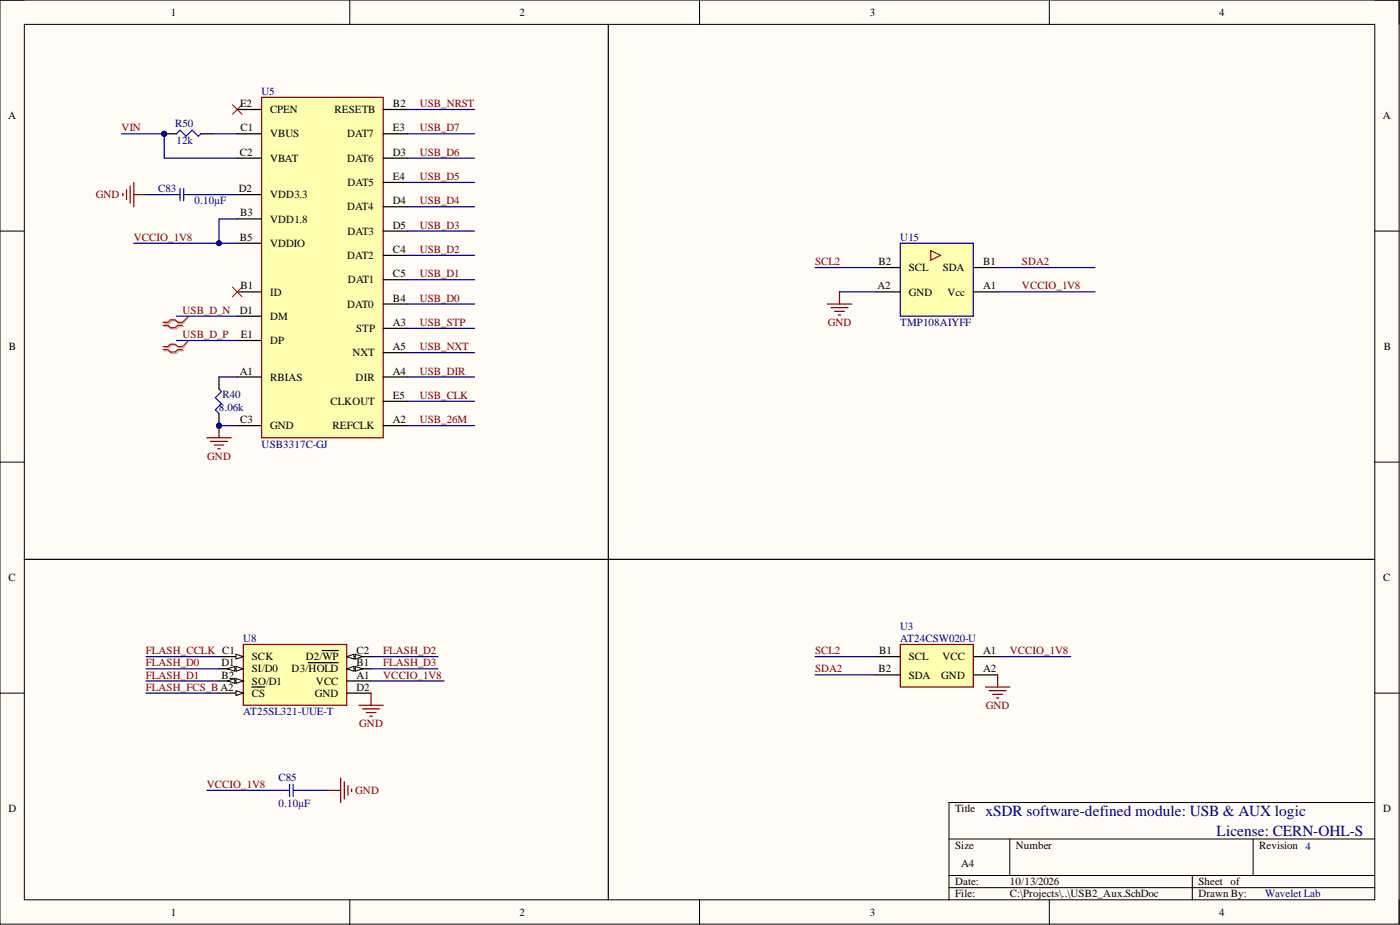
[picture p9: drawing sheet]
<svg xmlns="http://www.w3.org/2000/svg" width="292mm" height="193mm" viewBox="0 0 292 193" stroke-linecap="round" stroke-linejoin="round" font-family="sans-serif">
<defs><g id="words">
<g font-size="3.2" fill="#000080">
<text x="205.6" y="170.3">xSDR software-defined module: USB &amp; AUX logic</text>
<text x="253.8" y="174.4">License: CERN-OHL-S</text>
</g>
<g font-size="2.3">
<text x="35.6" y="3.3">1</text>
<text x="108.4" y="3.3">2</text>
<text x="181.5" y="3.3">3</text>
<text x="254.3" y="3.3">4</text>
<text x="50.1" y="22.3">E2</text>
<text x="56.4" y="23.6">CPEN</text>
<text x="69.8" y="23.6">RESETB</text>
<text x="82" y="22.3">B2</text>
<text x="1.7" y="24.9">A</text>
<text x="50.2" y="27.4">C1</text>
<text x="56.4" y="28.7">VBUS</text>
<text x="72.4" y="28.7">DAT7</text>
<text x="82" y="27.4">E3</text>
<text x="288.5" y="24.9">A</text>
<text x="50" y="32.5">C2</text>
<text x="56.4" y="33.7">VBAT</text>
<text x="72.4" y="33.7">DAT6</text>
<text x="82" y="32.5">D3</text>
<text x="49.8" y="40.1">D2</text>
<text x="56.4" y="41.4">VDD3.3</text>
<text x="72.5" y="38.8">DAT5</text>
<text x="82" y="37.6">E4</text>
<text x="50.1" y="45.2">B3</text>
<text x="56.4" y="46.4">VDD1.8</text>
<text x="72.4" y="43.9">DAT4</text>
<text x="82" y="47.7">D5</text>
<text x="82" y="42.6">D4</text>
<text x="50" y="50.2">B5</text>
<text x="56.4" y="51.5">VDDIO</text>
<text x="72.5" y="49">DAT3</text>
<text x="82" y="52.8">C4</text>
<text x="72.4" y="54">DAT2</text>
<text x="72.6" y="59.1">DAT1</text>
<text x="82" y="57.8">C5</text>
<text x="183.3" y="55.3">B2</text>
<text x="189.6" y="56.6">SCL</text>
<text x="196.7" y="56.6">SDA</text>
<text x="205.1" y="55.3">B1</text>
<text x="50" y="65.5">D1</text>
<text x="50.2" y="60.4">B1</text>
<text x="56.4" y="61.7">ID</text>
<text x="72.4" y="64.2">DAT0</text>
<text x="82" y="62.9">B4</text>
<text x="183.1" y="60.4">A2</text>
<text x="189.6" y="61.7">GND</text>
<text x="197.7" y="61.7">Vcc</text>
<text x="205.1" y="60.4">A1</text>
<text x="50.3" y="70.5">E1</text>
<text x="56.4" y="66.7">DM</text>
<text x="56.4" y="71.8">DP</text>
<text x="74.3" y="69.3">STP</text>
<text x="82" y="68">A3</text>
<text x="1.9" y="73.1">B</text>
<text x="73.5" y="74.3">NXT</text>
<text x="82" y="73.1">A5</text>
<text x="288.7" y="73.1">B</text>
<text x="50" y="78.1">A1</text>
<text x="56.4" y="79.4">RBIAS</text>
<text x="74.2" y="79.4">DIR</text>
<text x="82" y="78.1">A4</text>
<text x="82" y="83.2">E5</text>
<text x="50.1" y="88.3">C3</text>
<text x="56.4" y="89.6">GND</text>
<text x="69" y="84.5">CLKOUT</text>
<text x="69.4" y="89.6">REFCLK</text>
<text x="82" y="88.3">A2</text>
<text x="1.8" y="121.3">C</text>
<text x="288.6" y="121.3">C</text>
<text x="52.5" y="137.7">SCK</text>
<text x="63.8" y="137.7">D2/WP</text>
<text x="74.4" y="136.5">C2</text>
<text x="183.4" y="136.5">B1</text>
<text x="189.6" y="137.7">SCL</text>
<text x="196.6" y="137.7">VCC</text>
<text x="205.1" y="136.5">A1</text>
<text x="46.2" y="139">D1</text>
<text x="46.2" y="141.6">B2</text>
<text x="52.5" y="140.3">SI/D0</text>
<text x="52.5" y="142.8">SO/D1</text>
<text x="60.8" y="140.3">D3/HOLD</text>
<text x="65.9" y="142.8">VCC</text>
<text x="74.4" y="139">B1</text>
<text x="74.4" y="141.6">A1</text>
<text x="183.3" y="140.3">B2</text>
<text x="189.6" y="141.6">SDA</text>
<text x="196.4" y="141.6">GND</text>
<text x="205.1" y="140.3">A2</text>
<text x="52.5" y="145.4">CS</text>
<text x="65.7" y="145.4">GND</text>
<text x="74.4" y="144.1">D2</text>
<text x="1.8" y="169.5">D</text>
<text x="199.3" y="169.5">Title</text>
<text x="288.6" y="169.5">D</text>
<text x="199.3" y="177.1">Size</text>
<text x="212" y="177.1">Number</text>
<text x="262.7" y="177.1">Revision 4</text>
<text x="199.3" y="184.7">Date:</text>
<text x="200.5" y="180.9">A4</text>
<text x="210.7" y="184.7">10/13/2026</text>
<text x="250" y="184.7">Sheet of</text>
<text x="35.6" y="191">1</text>
<text x="108.4" y="191">2</text>
<text x="181.5" y="191">3</text>
<text x="199.3" y="187.2">File:</text>
<text x="210.7" y="187.2">C:\Projects\..\USB2_Aux.SchDoc</text>
<text x="250" y="187.2">Drawn By:</text>
<text x="254.3" y="191">4</text>
</g>
<g font-size="2.3" fill="#000080">
<text x="54.6" y="19.8">U5</text>
<text x="36.6" y="26.4">R50</text>
<text x="36.8" y="29.9">12k</text>
<text x="33" y="40.1">C83</text>
<text x="40.6" y="42.6">0.10µF</text>
<text x="187.8" y="50.2">U15</text>
<text x="187.8" y="68">TMP108AIYFF</text>
<text x="46.5" y="83">R40</text>
<text x="45.7" y="85.7">8.06k</text>
<text x="54.6" y="93.4">USB3317C-GJ</text>
<text x="187.8" y="131.4">U3</text>
<text x="50.8" y="133.9">U8</text>
<text x="187.8" y="133.9">AT24CSW020-U</text>
<text x="50.8" y="149.2">AT25SL321-UUE-T</text>
<text x="58.1" y="162.9">C85</text>
<text x="58.1" y="168.4">0.10µF</text>
<text x="264" y="187.2">Wavelet Lab</text>
</g>
<g font-size="2.3" fill="#800000">
<text x="87.6" y="22.3">USB_NRST</text>
<text x="25.4" y="27.4">VIN</text>
<text x="87.6" y="27.4">USB_D7</text>
<text x="87.6" y="32.5">USB_D6</text>
<text x="20" y="41.4">GND</text>
<text x="87.6" y="37.6">USB_D5</text>
<text x="87.6" y="42.6">USB_D4</text>
<text x="87.6" y="47.7">USB_D3</text>
<text x="27.9" y="50.2">VCCIO_1V8</text>
<text x="87.6" y="52.8">USB_D2</text>
<text x="87.6" y="57.8">USB_D1</text>
<text x="170.1" y="55.3">SCL2</text>
<text x="213.2" y="55.3">SDA2</text>
<text x="38.1" y="65.5">USB_D_N</text>
<text x="87.6" y="62.9">USB_D0</text>
<text x="213.2" y="60.4">VCCIO_1V8</text>
<text x="38.1" y="70.5">USB_D_P</text>
<text x="87.6" y="68">USB_STP</text>
<text x="172.7" y="68">GND</text>
<text x="87.6" y="73.1">USB_NXT</text>
<text x="87.6" y="78.1">USB_DIR</text>
<text x="87.6" y="83.2">USB_CLK</text>
<text x="87.6" y="88.3">USB_26M</text>
<text x="43.2" y="95.9">GND</text>
<text x="30.5" y="136.5">FLASH_CCLK C1</text>
<text x="80" y="136.5">FLASH_D2</text>
<text x="170.1" y="136.5">SCL2</text>
<text x="210.7" y="136.5">VCCIO_1V8</text>
<text x="30.5" y="139">FLASH_D0</text>
<text x="30.5" y="141.6">FLASH_D1</text>
<text x="80" y="139">FLASH_D3</text>
<text x="80" y="141.6">VCCIO_1V8</text>
<text x="170.1" y="140.3">SDA2</text>
<text x="30.5" y="144.1">FLASH_FCS_B A2</text>
<text x="205.7" y="147.9">GND</text>
<text x="75" y="151.7">GND</text>
<text x="43.2" y="164.4">VCCIO_1V8</text>
<text x="74.1" y="165.6">GND</text>
</g>
</g></defs>
<path d="M0 0h291.9v192.8h-291.9z" fill-rule="evenodd" fill="#fffcf8"/>
<path d="M0 0h291.9v192.8h-291.9z" fill="none" stroke="#000" stroke-width=".21"/>
<path d="M5.1 5.1h281.7v182.6h-281.7z" fill-rule="evenodd" fill="#fffcf8"/>
<g fill="none" stroke="#000" stroke-width=".21">
<path d="M0 0h5.1M5.1 5.1h281.7v182.6h-281.7zM73 0v5.1M146 0v5.1M218.9 0v5.1M286.8 0h5.1v5.1M0 48.2h5.1M286.8 48.2h5.1M0 96.4h5.1M286.8 96.4h5.1M0 144.6h5.1M286.8 144.6h5.1"/>
<path d="M198 175h88.8M210.7 175v7.6M261.5 175v7.6M286.8 167.4h-88.8v20.3M73 187.7v5.1M146 187.7v5.1M198 182.6h88.8M198 185.2h88.8M218.9 187.7v5.1M248.8 182.6v5.1M291.9 187.7v5.1"/>
</g>
<path d="M187.8 50.7h15.3v15.3h-15.3z" fill-rule="evenodd" fill="#ffffb0"/>
<path d="M187.8 50.7h15.3v15.3h-15.3z" fill="none" stroke="#000080" stroke-width=".25"/>
<path d="M182.8 55.8h5M203.1 55.8h5.1M182.8 60.9h5M203.1 60.9h5.1" fill="none" stroke="#000" stroke-width=".25"/>
<path d="M194.2 52.3l2 1-2 1z" fill="none" stroke="#f00" stroke-width=".25"/>
<path d="M172.6 63.4h5.1M173.4 64.2h3.5M174.1 64.9h2.1M174.9 65.7h.5M175.2 60.9v2.5" fill="none" stroke="#800000" stroke-width=".25"/>
<path d="M187.8 134.4h15.3v8.9h-15.3z" fill-rule="evenodd" fill="#ffffb0"/>
<path d="M187.8 134.4h15.3v8.9h-15.3zM205.6 143.3h5.1M206.4 144.1h3.5M207.1 144.8h2.1M207.9 145.6h.5M208.2 140.8v2.5" fill="none" stroke="#800000" stroke-width=".25"/>
<path d="M182.8 137h5M203.1 137h5.1M182.8 140.8h5M203.1 140.8h5.1" fill="none" stroke="#000" stroke-width=".25"/>
<path d="M48.5 21.8l2 2.1M50.5 21.8l-2 2.1" fill="none" stroke="#f00" stroke-width=".21"/>
<path d="M54.6 20.3h25.4v71h-25.4z" fill-rule="evenodd" fill="#ffffb0"/>
<path d="M54.6 20.3h25.4v71h-25.4z" fill="none" stroke="#800000" stroke-width=".25"/>
<g fill="none" stroke="#000" stroke-width=".25">
<path d="M49.5 22.8h5.1M49.5 27.9h5.1M49.5 33h5.1M80 22.8h5M80 27.9h5M80 33h5M80 38.1h5M49.5 40.6h5.1M49.5 50.7h5.1M49.5 45.7h5.1M80 58.4h5M80 53.3h5"/>
<path d="M80 48.2h5M80 43.1h5M49.5 78.6h5.1M49.5 60.9h5.1M49.5 66h5.1M49.5 71h5.1M80 78.6h5M80 63.4h5M80 73.6h5M80 68.5h5M49.5 88.8h5.1M80 88.8h5"/>
<path d="M80 83.7h5"/>
</g>
<circle cx="34.3" cy="27.9" r=".51" fill="#000080"/>
<circle cx="34.3" cy="27.9" r=".51" fill="none" stroke="#000080" stroke-width=".21"/>
<path d="M34.3 27.9h2.5M41.9 27.9h2.5" fill="none" stroke="#000" stroke-width=".25"/>
<circle cx="34.3" cy="27.9" r=".51" fill="#000080"/>
<circle cx="34.3" cy="27.9" r=".51" fill="none" stroke="#000080" stroke-width=".21"/>
<path d="M36.8 27.9l.8-.7 1.2 1.2 1.3-1.2 1.3 1.2 .5-.5M37.6 39.3v2.6M38.3 39.3v2.6M35.5 40.6h2.1M38.3 40.6h2.3" fill="none" stroke="#00f" stroke-width=".25"/>
<path d="M26.4 39.6v2M27.2 38.8v3.6M27.9 38.1v5M25.6 40.3v.6M27.9 40.6h2.6" fill="none" stroke="#800000" stroke-width=".25"/>
<path d="M48.5 59.9l2 2M50.5 59.9l-2 2M39.3 71l-1.2 1.3M39.3 66l-1.2 1.2" fill="none" stroke="#f00" stroke-width=".21"/>
<path d="M34.3 68.1h1l.5 .5h1l.5-.5h1M34.3 67.5h1l.5-.5h1l.5 .5h1M34.3 73.2h1l.5 .5h1l.5-.5h1M34.3 72.6h1l.5-.5h1l.5 .5h1" fill="none" stroke="#d0a19e" stroke-width=".25"/>
<path d="M39.3 66l-1 1.5M39.3 71l-1 1.6" fill="none" stroke="#d0a19e" stroke-width=".21"/>
<path d="M34 67.9h1l.5 .5h1.1l.5-.5h1M34 67.2h1l.5-.5h1.1l.5 .5h1M34 72.9h1l.5 .5h1.1l.5-.5h1M34 72.3h1l.5-.5h1.1l.5 .5h1" fill="none" stroke="#f00" stroke-width=".25"/>
<circle cx="45.7" cy="88.8" r=".51" fill="#000080"/>
<circle cx="45.7" cy="88.8" r=".51" fill="none" stroke="#000080" stroke-width=".21"/>
<path d="M45.7 78.6v2.6M45.7 86.3v2.5" fill="none" stroke="#000" stroke-width=".25"/>
<circle cx="45.7" cy="88.8" r=".51" fill="#000080"/>
<circle cx="45.7" cy="88.8" r=".51" fill="none" stroke="#000080" stroke-width=".21"/>
<path d="M45.7 81.2l.5 .5-1.3 1.3 1.3 1.2-1.3 1.3 .8 .8" fill="none" stroke="#00f" stroke-width=".25"/>
<path d="M43.2 91.3h5M43.9 92.1h3.6M44.7 92.8h2M45.4 93.6h.5M45.7 88.8v2.5" fill="none" stroke="#800000" stroke-width=".25"/>
<circle cx="45.7" cy="88.8" r=".51" fill="#000080"/>
<circle cx="45.7" cy="88.8" r=".51" fill="none" stroke="#000080" stroke-width=".21"/>
<path d="M50.8 134.4h21.5v12.7h-21.5z" fill-rule="evenodd" fill="#ffffb0"/>
<path d="M50.8 134.4h21.5v12.7h-21.5z" fill="none" stroke="#800000" stroke-width=".25"/>
<path d="M45.7 139.5h5.1" fill="none" stroke="#000" stroke-width=".25"/>
<path d="M49.2 139l1.6 .5-1.6 .5z" fill="#f8fcff"/>
<path d="M49.2 139l1.6 .5-1.6 .5z" fill="none" stroke="#000" stroke-width=".21"/>
<path d="M47.5 139.5l1.5-.5v1z" fill="#f8fcff"/>
<path d="M47.5 139.5l1.5-.5v1z" fill="none" stroke="#000" stroke-width=".21"/>
<path d="M72.3 137h5.1" fill="none" stroke="#000" stroke-width=".25"/>
<path d="M72.3 137l1.6-.5v1z" fill="#f8fcff"/>
<path d="M72.3 137l1.6-.5v1z" fill="none" stroke="#000" stroke-width=".21"/>
<path d="M74.1 136.5l1.5 .5-1.5 .5z" fill="#f8fcff"/>
<path d="M74.1 136.5l1.5 .5-1.5 .5z" fill="none" stroke="#000" stroke-width=".21"/>
<path d="M67.2 135.7h3.4M45.7 142.1h5.1" fill="none" stroke="#000" stroke-width=".25"/>
<path d="M49.2 141.6l1.6 .5-1.6 .5z" fill="#f8fcff"/>
<path d="M49.2 141.6l1.6 .5-1.6 .5z" fill="none" stroke="#000" stroke-width=".21"/>
<path d="M47.5 142.1l1.5-.5v1z" fill="#f8fcff"/>
<path d="M47.5 142.1l1.5-.5v1z" fill="none" stroke="#000" stroke-width=".21"/>
<path d="M45.7 144.6h5.1" fill="none" stroke="#000" stroke-width=".25"/>
<path d="M49.2 144.1l1.6 .5-1.6 .5z" fill="#f8fcff"/>
<path d="M49.2 144.1l1.6 .5-1.6 .5z" fill="none" stroke="#000" stroke-width=".21"/>
<path d="M45.7 137h5.1M52.5 143.3h2.7" fill="none" stroke="#000" stroke-width=".25"/>
<path d="M49.2 136.5l1.6 .5-1.6 .5z" fill="#f8fcff"/>
<path d="M49.2 136.5l1.6 .5-1.6 .5z" fill="none" stroke="#000" stroke-width=".21"/>
<path d="M72.3 139.5h5.1" fill="none" stroke="#000" stroke-width=".25"/>
<path d="M72.3 139.5l1.6-.5v1z" fill="#f8fcff"/>
<path d="M72.3 139.5l1.6-.5v1z" fill="none" stroke="#000" stroke-width=".21"/>
<path d="M74.1 139l1.5 .5-1.5 .5z" fill="#f8fcff"/>
<path d="M74.1 139l1.5 .5-1.5 .5z" fill="none" stroke="#000" stroke-width=".21"/>
<path d="M126.9 5.1v182.6M5.1 116.7h281.7M64.3 138.3h6.3M72.3 142.1h5.1M72.3 144.6h5.1" fill="none" stroke="#000" stroke-width=".25"/>
<path d="M74.9 147.1h5.1M75.6 147.9h3.6M76.4 148.7h2M77.2 149.4h.5M77.4 144.6v2.5" fill="none" stroke="#800000" stroke-width=".25"/>
<path d="M34.3 27.9v5.1h15.2M44.4 27.9h5.1M85 22.8h14M85 27.9h14M85 33h14M170.1 55.8h12.7M208.2 55.8h20.3M175.2 60.9h7.6M208.2 60.9h20.3M170.1 137h12.7M208.2 137h15.2M170.1 140.8h12.7" fill="none" stroke="#000080" stroke-width=".25"/>
<circle cx="34.3" cy="27.9" r=".51" fill="#000080"/>
<circle cx="34.3" cy="27.9" r=".51" fill="none" stroke="#000080" stroke-width=".21"/>
<path d="M85 38.1h14M40.6 40.6h8.9M49.5 45.7h-3.8v5h-17.8M85 43.1h14" fill="none" stroke="#000080" stroke-width=".25"/>
<circle cx="45.7" cy="50.7" r=".51" fill="#000080"/>
<circle cx="45.7" cy="50.7" r=".51" fill="none" stroke="#000080" stroke-width=".21"/>
<path d="M45.7 50.7h3.8M85 48.2h14" fill="none" stroke="#000080" stroke-width=".25"/>
<circle cx="45.7" cy="50.7" r=".51" fill="#000080"/>
<circle cx="45.7" cy="50.7" r=".51" fill="none" stroke="#000080" stroke-width=".21"/>
<path d="M85 53.3h14M85 58.4h14M36.8 66h12.7M36.8 71h12.7M45.7 78.6h3.8M85 63.4h14M85 68.5h14M85 73.6h14M85 78.6h14M45.7 88.8h3.8M85 83.7h14M85 88.8h14" fill="none" stroke="#000080" stroke-width=".25"/>
<circle cx="45.7" cy="88.8" r=".51" fill="#000080"/>
<circle cx="45.7" cy="88.8" r=".51" fill="none" stroke="#000080" stroke-width=".21"/>
<path d="M25.4 27.9h8.9" fill="none" stroke="#000080" stroke-width=".25"/>
<circle cx="34.3" cy="27.9" r=".51" fill="#000080"/>
<circle cx="34.3" cy="27.9" r=".51" fill="none" stroke="#000080" stroke-width=".21"/>
<path d="M30.5 40.6h5M30.5 137h15.2M30.5 139.5h15.2M77.4 137h14M77.4 139.5h14M30.5 142.1h15.2M30.5 144.6h15.2M77.4 142.1h15.3M43.2 164.9h15.2M63.5 164.9h5" fill="none" stroke="#000080" stroke-width=".25"/>
<path d="M68.5 164.9h2.6M71.1 162.3v5.1M71.8 163.1v3.6M72.6 163.9v2M73.4 164.6v.5" fill="none" stroke="#800000" stroke-width=".25"/>
<path d="M58.4 164.9h2M60.4 163.6v2.6M61.2 163.6v2.6M61.2 164.9h2.3" fill="none" stroke="#00f" stroke-width=".25"/>
<use href="#words"/>
</svg>
